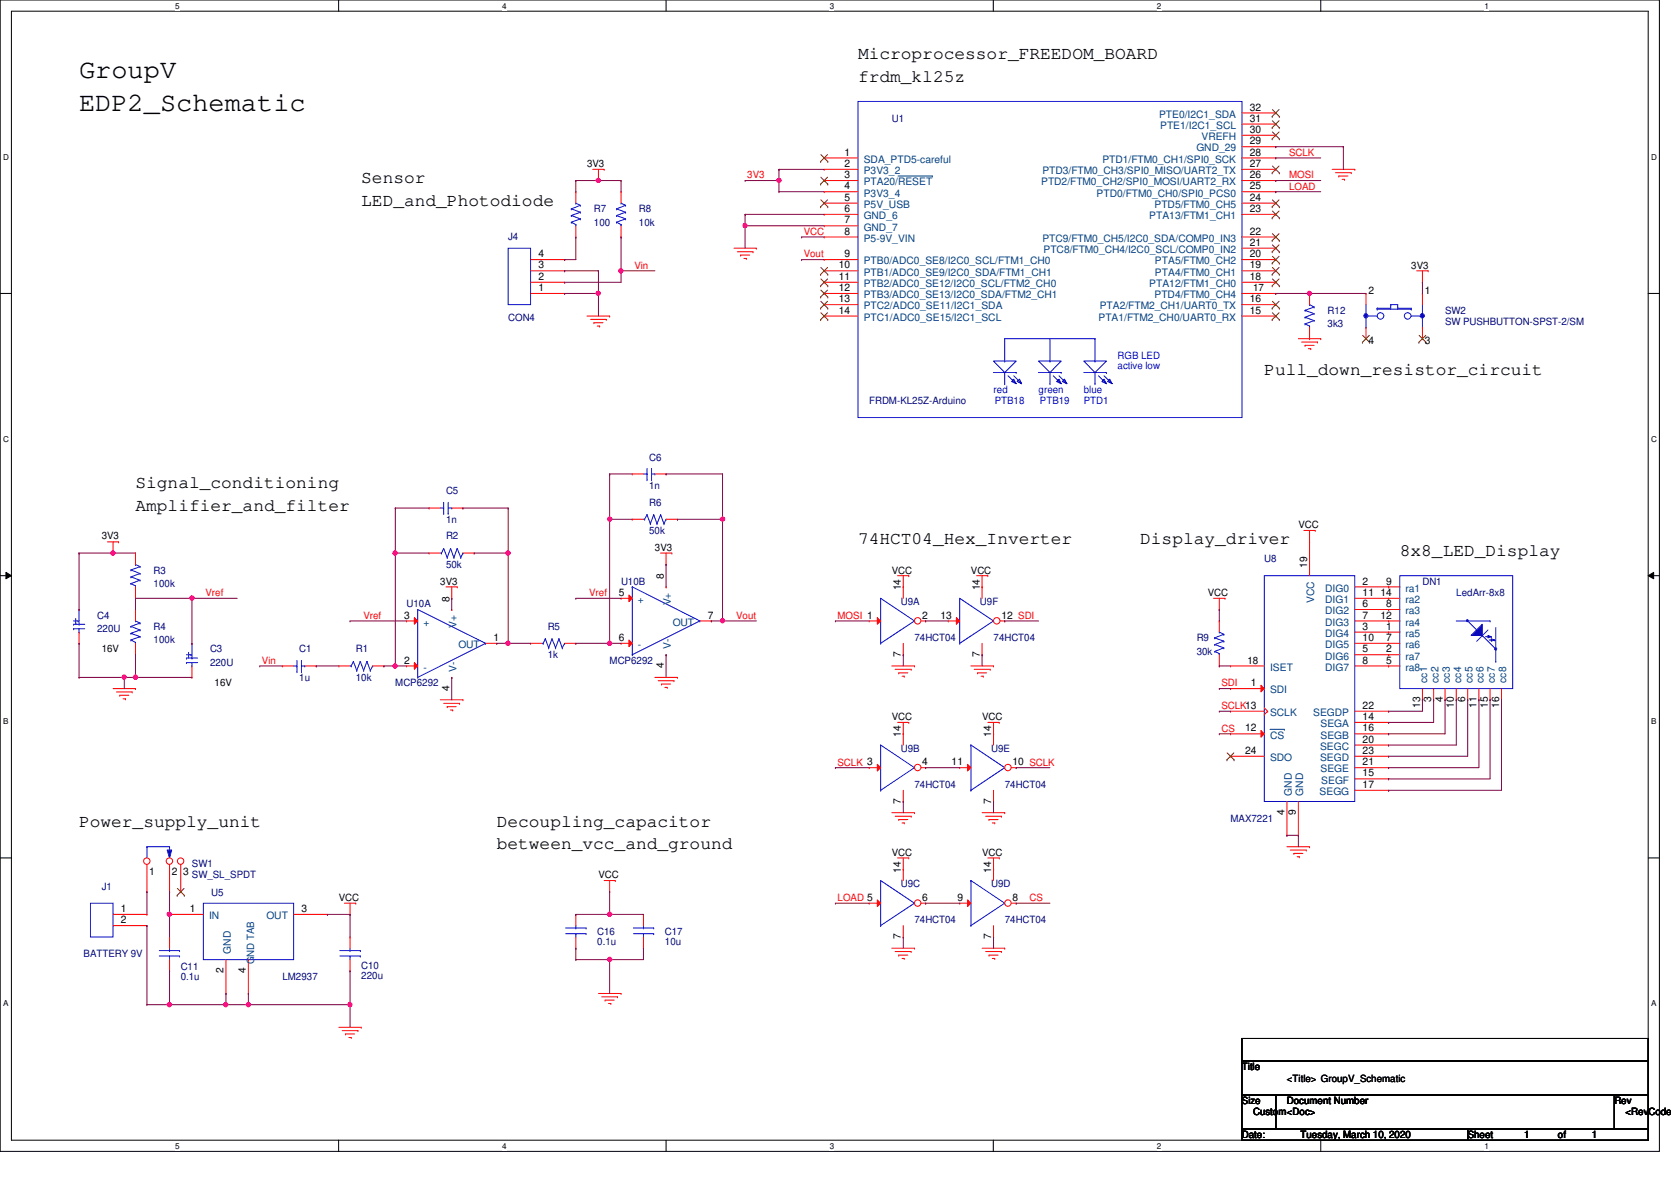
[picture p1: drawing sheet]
<svg xmlns="http://www.w3.org/2000/svg" width="297mm" height="210mm" viewBox="0 0 297 210" stroke-linecap="round" stroke-linejoin="round" font-family="sans-serif">
<defs><g id="words">
<g font-size="4.8">
<text x="14.1" y="13.8">GroupV</text>
<text x="14.1" y="19.8">EDP2_Schematic</text>
</g>
<g font-size="3.2">
<text x="152.5" y="10.5">Microprocessor_FREEDOM_BOARD</text>
<text x="152.5" y="14.5">frdm_kl25z</text>
<text x="64.2" y="32.6">Sensor</text>
<text x="64.2" y="36.6">LED_and_Photodiode</text>
<text x="224.7" y="66.7">Pull_down_resistor_circuit</text>
<text x="24.1" y="86.7">Signal_conditioning</text>
<text x="24.1" y="90.8">Amplifier_and_filter</text>
<text x="152.5" y="96.8">74HCT04_Hex_Inverter</text>
<text x="202.7" y="96.8">Display_driver</text>
<text x="248.8" y="98.8">8x8_LED_Display</text>
<text x="14.1" y="146.9">Power_supply_unit</text>
<text x="88.3" y="146.9">Decoupling_capacitor</text>
<text x="88.3" y="151">between_vcc_and_ground</text>
</g>
<g font-size="1.8" fill="#00007f">
<text x="158.5" y="21.7">U1</text>
<text x="105.6" y="37.7">R7</text>
<text x="105.6" y="40.1">100</text>
<text x="113.6" y="37.7">R8</text>
<text x="113.6" y="40.1">10k</text>
<text x="90.3" y="42.7">J4</text>
<text x="90.3" y="57">CON4</text>
<text x="236" y="55.8">R12</text>
<text x="236" y="58.2">3k3</text>
<text x="256.9" y="55.8">SW2</text>
<text x="256.9" y="57.8">SW PUSHBUTTON-SPST-2/SM</text>
<text x="154.5" y="71.8">FRDM-KL25Z-Arduino</text>
<text x="115.4" y="81.9">C6</text>
<text x="79.3" y="87.9">C5</text>
<text x="115.4" y="86.9">1n</text>
<text x="115.4" y="89.9">R6</text>
<text x="79.3" y="95.9">R2</text>
<text x="79.3" y="92.9">1n</text>
<text x="115.4" y="94.9">50k</text>
<text x="27.3" y="101.9">R3</text>
<text x="79.3" y="100.9">50k</text>
<text x="224.7" y="99.9">U8</text>
<text x="27.3" y="104.3">100k</text>
<text x="72.3" y="107.9">U10A</text>
<text x="110.4" y="103.9">U10B</text>
<text x="160.1" y="107.5">U9A</text>
<text x="174.2" y="107.5">U9F</text>
<text x="252.9" y="103.9">DN1</text>
<text x="258.9" y="105.9">LedArr-8x8</text>
<text x="17.3" y="109.9">C4</text>
<text x="17.3" y="112.4">220U</text>
<text x="27.3" y="112">R4</text>
<text x="97.4" y="112">R5</text>
<text x="162.6" y="114">74HCT04</text>
<text x="176.6" y="114">74HCT04</text>
<text x="212.7" y="114">R9</text>
<text x="27.3" y="114.3">100k</text>
<text x="37.3" y="116">C3</text>
<text x="37.3" y="118.4">220U</text>
<text x="53.2" y="116">C1</text>
<text x="63.2" y="116">R1</text>
<text x="97.4" y="117">1k</text>
<text x="108.4" y="118">MCP6292</text>
<text x="212.7" y="116.4">30k</text>
<text x="53.2" y="121">1u</text>
<text x="63.2" y="121">10k</text>
<text x="70.3" y="122">MCP6292</text>
<text x="160.1" y="133.6">U9B</text>
<text x="176.2" y="133.6">U9E</text>
<text x="162.6" y="140">74HCT04</text>
<text x="178.6" y="140">74HCT04</text>
<text x="218.7" y="146">MAX7221</text>
<text x="34.1" y="154.1">SW1</text>
<text x="18.1" y="158.1">J1</text>
<text x="34.1" y="156.1">SW_SL_SPDT</text>
<text x="37.5" y="159.3">U5</text>
<text x="160.1" y="157.7">U9C</text>
<text x="176.2" y="157.7">U9D</text>
<text x="106.2" y="166.1">C16</text>
<text x="106.2" y="167.9">0.1u</text>
<text x="118.2" y="166.1">C17</text>
<text x="118.2" y="167.9">10u</text>
<text x="162.6" y="164.1">74HCT04</text>
<text x="178.6" y="164.1">74HCT04</text>
<text x="14.9" y="170.1">BATTERY 9V</text>
<text x="32.1" y="172.3">C11</text>
<text x="64.2" y="172.2">C10</text>
<text x="64.2" y="173.9">220u</text>
<text x="32.1" y="174.2">0.1u</text>
<text x="50.2" y="174.2">LM2937</text>
</g>
<g font-size="1.8" fill="#00407f">
<text x="206" y="20.9">PTE0/I2C1_SDA</text>
<text x="206.2" y="22.9">PTE1/I2C1_SCL</text>
<text x="153.5" y="28.9">SDA_PTD5-careful</text>
<text x="196" y="28.9">PTD1/FTM0_CH1/SPI0_SCK</text>
<text x="212.7" y="26.9">GND_29</text>
<text x="213.6" y="24.9">VREFH</text>
<text x="153.5" y="30.9">P3V3_2</text>
<text x="153.5" y="32.9">PTA20/RESET</text>
<text x="153.5" y="34.9">P3V3_4</text>
<text x="185.1" y="32.9">PTD2/FTM0_CH2/SPI0_MOSI/UART2_RX</text>
<text x="185.3" y="30.9">PTD3/FTM0_CH3/SPI0_MISO/UART2_TX</text>
<text x="194.9" y="34.9">PTD0/FTM0_CH0/SPI0_PCS0</text>
<text x="153.5" y="37">P5V_USB</text>
<text x="153.5" y="38.9">GND_6</text>
<text x="153.5" y="41">GND_7</text>
<text x="204.3" y="38.9">PTA13/FTM1_CH1</text>
<text x="205.2" y="37">PTD5/FTM0_CH5</text>
<text x="153.5" y="43">P5-9V_VIN</text>
<text x="153.5" y="47">PTB0/ADC0_SE8/I2C0_SCL/FTM1_CH0</text>
<text x="185.3" y="43">PTC9/FTM0_CH5/I2C0_SDA/COMP0_IN3</text>
<text x="185.5" y="45">PTC8/FTM0_CH4/I2C0_SCL/COMP0_IN2</text>
<text x="205.3" y="47">PTA5/FTM0_CH2</text>
<text x="153.5" y="49">PTB1/ADC0_SE9/I2C0_SDA/FTM1_CH1</text>
<text x="153.5" y="51">PTB2/ADC0_SE12/I2C0_SCL/FTM2_CH0</text>
<text x="153.5" y="53">PTB3/ADC0_SE13/I2C0_SDA/FTM2_CH1</text>
<text x="204.3" y="51">PTA12/FTM1_CH0</text>
<text x="205.2" y="53">PTD4/FTM0_CH4</text>
<text x="205.3" y="49">PTA4/FTM0_CH1</text>
<text x="153.5" y="55">PTC2/ADC0_SE11/I2C1_SDA</text>
<text x="153.5" y="57">PTC1/ADC0_SE15/I2C1_SCL</text>
<text x="195.3" y="57">PTA1/FTM2_CH0/UART0_RX</text>
<text x="195.5" y="55">PTA2/FTM2_CH1/UART0_TX</text>
<text x="113.4" y="107.2">+</text>
<text x="119.2" y="107.6" transform="rotate(-90 119.2 107.6)">V+</text>
<text x="233.6" y="107.2" transform="rotate(-90 233.6 107.2)">VCC</text>
<text x="235.6" y="105.2">DIG0</text>
<text x="235.6" y="107.2">DIG1</text>
<text x="249.8" y="105.2">ra1</text>
<text x="249.8" y="107.2">ra2</text>
<text x="75.3" y="111.2">+</text>
<text x="81.1" y="111.6" transform="rotate(-90 81.1 111.6)">V+</text>
<text x="119.6" y="111.2">OUT</text>
<text x="235.6" y="109.2">DIG2</text>
<text x="235.6" y="111.2">DIG3</text>
<text x="235.6" y="113.2">DIG4</text>
<text x="249.8" y="109.2">ra3</text>
<text x="249.8" y="111.2">ra4</text>
<text x="249.8" y="113.2">ra5</text>
<text x="75.3" y="119.2">-</text>
<text x="81.1" y="119.4" transform="rotate(-90 81.1 119.4)">V-</text>
<text x="81.5" y="115.2">OUT</text>
<text x="113.4" y="115.2">-</text>
<text x="119.2" y="115.4" transform="rotate(-90 119.2 115.4)">V-</text>
<text x="225.8" y="119.2">ISET</text>
<text x="235.6" y="115.2">DIG5</text>
<text x="235.6" y="117.2">DIG6</text>
<text x="235.6" y="119.2">DIG7</text>
<text x="249.8" y="115.2">ra6</text>
<text x="249.8" y="117.2">ra7</text>
<text x="249.8" y="119.2">ra8</text>
<text x="225.8" y="123.2">SDI</text>
<text x="253.7" y="121.4" transform="rotate(-90 253.7 121.4)">cc1</text>
<text x="255.7" y="121.4" transform="rotate(-90 255.7 121.4)">cc2</text>
<text x="257.7" y="121.4" transform="rotate(-90 257.7 121.4)">cc3</text>
<text x="259.7" y="121.4" transform="rotate(-90 259.7 121.4)">cc4</text>
<text x="261.7" y="121.4" transform="rotate(-90 261.7 121.4)">cc5</text>
<text x="263.7" y="121.4" transform="rotate(-90 263.7 121.4)">cc6</text>
<text x="265.7" y="121.4" transform="rotate(-90 265.7 121.4)">cc7</text>
<text x="267.8" y="121.4" transform="rotate(-90 267.8 121.4)">cc8</text>
<text x="225.8" y="127.3">SCLK</text>
<text x="225.8" y="131.3">CS</text>
<text x="233.4" y="127.3">SEGDP</text>
<text x="234.7" y="129.2">SEGA</text>
<text x="234.7" y="131.3">SEGB</text>
<text x="225.8" y="135.3">SDO</text>
<text x="234.7" y="133.3">SEGC</text>
<text x="234.7" y="135.3">SEGD</text>
<text x="234.7" y="137.3">SEGE</text>
<text x="229.6" y="141.4" transform="rotate(-90 229.6 141.4)">GND</text>
<text x="231.6" y="141.4" transform="rotate(-90 231.6 141.4)">GND</text>
<text x="234.6" y="141.3">SEGG</text>
<text x="234.9" y="139.3">SEGF</text>
<text x="37.2" y="163.4">IN</text>
<text x="47.4" y="163.4">OUT</text>
<text x="41" y="169.5" transform="rotate(-90 41 169.5)">GND</text>
<text x="45.2" y="171.4" transform="rotate(-90 45.2 171.4)">GND TAB</text>
</g>
<g font-size="1.8">
<text x="222.2" y="23.6">30</text>
<text x="222.2" y="21.6">31</text>
<text x="222.2" y="19.6">32</text>
<text x="104.3" y="29.7">3V3</text>
<text x="150.1" y="27.6">1</text>
<text x="150.1" y="29.7">2</text>
<text x="222.2" y="29.7">27</text>
<text x="222.2" y="27.6">28</text>
<text x="222.2" y="25.7">29</text>
<text x="150.1" y="31.7">3</text>
<text x="150.1" y="33.7">4</text>
<text x="150.1" y="35.7">5</text>
<text x="222.2" y="35.7">24</text>
<text x="222.2" y="33.7">25</text>
<text x="222.2" y="31.7">26</text>
<text x="150.1" y="37.7">6</text>
<text x="150.1" y="39.7">7</text>
<text x="150.1" y="41.7">8</text>
<text x="222.2" y="41.7">22</text>
<text x="222.2" y="37.7">23</text>
<text x="95.7" y="47.7">3</text>
<text x="95.7" y="45.7">4</text>
<text x="149.1" y="47.7">10</text>
<text x="150.1" y="45.7">9</text>
<text x="222.2" y="47.7">19</text>
<text x="222.2" y="45.7">20</text>
<text x="222.2" y="43.7">21</text>
<text x="250.9" y="47.8">3V3</text>
<text x="95.7" y="51.7">1</text>
<text x="95.7" y="49.7">2</text>
<text x="149.1" y="49.7">11</text>
<text x="149.1" y="51.7">12</text>
<text x="149.1" y="53.7">13</text>
<text x="222.2" y="53.7">16</text>
<text x="222.2" y="49.7">18</text>
<text x="222.8" y="51.8">17</text>
<text x="243.2" y="52.3">2</text>
<text x="253.3" y="52.3">1</text>
<text x="149.1" y="55.8">14</text>
<text x="222.2" y="55.8">15</text>
<text x="243.2" y="61.2">4</text>
<text x="253.3" y="61.2">3</text>
<text x="18.1" y="95.9">3V3</text>
<text x="230.8" y="93.9">VCC</text>
<text x="116.4" y="97.9">3V3</text>
<text x="158.5" y="101.9">VCC</text>
<text x="172.6" y="101.9">VCC</text>
<text x="232.4" y="100.9" transform="rotate(-90 232.4 100.9)">19</text>
<text x="78.3" y="103.9">3V3</text>
<text x="79.9" y="106.9" transform="rotate(-90 79.9 106.9)">8</text>
<text x="110" y="105.9">5</text>
<text x="118" y="102.9" transform="rotate(-90 118 102.9)">8</text>
<text x="160.1" y="104.9" transform="rotate(-90 160.1 104.9)">14</text>
<text x="174.2" y="104.9" transform="rotate(-90 174.2 104.9)">14</text>
<text x="214.7" y="105.9">VCC</text>
<text x="242.2" y="103.9">2</text>
<text x="242.2" y="105.9">11</text>
<text x="242.2" y="107.9">6</text>
<text x="245.4" y="105.9">14</text>
<text x="246.4" y="103.9">9</text>
<text x="246.4" y="107.9">8</text>
<text x="71.8" y="109.9">3</text>
<text x="87.7" y="113.9">1</text>
<text x="110" y="113.9">6</text>
<text x="125.8" y="109.9">7</text>
<text x="164" y="109.9">2</text>
<text x="167.2" y="109.9">13</text>
<text x="178" y="109.9">12 SDI</text>
<text x="242.2" y="109.9">7</text>
<text x="242.2" y="111.9">3</text>
<text x="242.2" y="113.9">10</text>
<text x="245.4" y="109.9">12</text>
<text x="246.4" y="111.9">1</text>
<text x="246.4" y="113.9">7</text>
<text x="18.1" y="116">16V</text>
<text x="71.8" y="117.9">2</text>
<text x="118" y="118.8" transform="rotate(-90 118 118.8)">4</text>
<text x="160.1" y="116.8" transform="rotate(-90 160.1 116.8)">7</text>
<text x="174.2" y="116.8" transform="rotate(-90 174.2 116.8)">7</text>
<text x="221.7" y="118">18</text>
<text x="242.2" y="116">5</text>
<text x="242.2" y="117.9">8</text>
<text x="246.4" y="116">2</text>
<text x="246.4" y="117.9">5</text>
<text x="38.1" y="122">16V</text>
<text x="79.9" y="122.8" transform="rotate(-90 79.9 122.8)">4</text>
<text x="222.3" y="122">1</text>
<text x="242.2" y="126">22</text>
<text x="252.4" y="125.8" transform="rotate(-90 252.4 125.8)">13</text>
<text x="254.4" y="124.8" transform="rotate(-90 254.4 124.8)">3</text>
<text x="256.5" y="124.8" transform="rotate(-90 256.5 124.8)">4</text>
<text x="258.4" y="125.8" transform="rotate(-90 258.4 125.8)">10</text>
<text x="260.5" y="124.8" transform="rotate(-90 260.5 124.8)">6</text>
<text x="262.5" y="125.8" transform="rotate(-90 262.5 125.8)">11</text>
<text x="264.5" y="125.8" transform="rotate(-90 264.5 125.8)">15</text>
<text x="266.5" y="125.8" transform="rotate(-90 266.5 125.8)">16</text>
<text x="158.5" y="128">VCC</text>
<text x="160.1" y="131" transform="rotate(-90 160.1 131)">14</text>
<text x="174.6" y="128">VCC</text>
<text x="176.2" y="131" transform="rotate(-90 176.2 131)">14</text>
<text x="221.3" y="130">12</text>
<text x="242.2" y="128">14</text>
<text x="242.2" y="130">16</text>
<text x="242.2" y="132">20</text>
<text x="164" y="136">4</text>
<text x="169.2" y="136">11</text>
<text x="180" y="136">10 SCLK</text>
<text x="221.3" y="134">24</text>
<text x="242.2" y="136">21</text>
<text x="242.2" y="134">23</text>
<text x="160.1" y="142.9" transform="rotate(-90 160.1 142.9)">7</text>
<text x="176.2" y="142.9" transform="rotate(-90 176.2 142.9)">7</text>
<text x="242.2" y="138">15</text>
<text x="242.2" y="140">17</text>
<text x="228.3" y="144.9" transform="rotate(-90 228.3 144.9)">4</text>
<text x="230.4" y="144.9" transform="rotate(-90 230.4 144.9)">9</text>
<text x="26.5" y="155.5">1</text>
<text x="30.6" y="155.5">2</text>
<text x="32.6" y="155.5">3</text>
<text x="158.5" y="152.1">VCC</text>
<text x="160.1" y="155.1" transform="rotate(-90 160.1 155.1)">14</text>
<text x="174.6" y="152.1">VCC</text>
<text x="176.2" y="155.1" transform="rotate(-90 176.2 155.1)">14</text>
<text x="60.2" y="160.1">VCC</text>
<text x="106.4" y="156.1">VCC</text>
<text x="164" y="160.1">6</text>
<text x="170.2" y="160.1">9</text>
<text x="180" y="160.1">8</text>
<text x="21.5" y="162.1">1</text>
<text x="21.5" y="164.1">2</text>
<text x="33.7" y="162.1">1</text>
<text x="53.6" y="162.1">3</text>
<text x="160.1" y="166.9" transform="rotate(-90 160.1 166.9)">7</text>
<text x="176.2" y="166.9" transform="rotate(-90 176.2 166.9)">7</text>
<text x="39.7" y="173" transform="rotate(-90 39.7 173)">2</text>
<text x="43.7" y="173" transform="rotate(-90 43.7 173)">4</text>
<text x="220.8" y="190.2">Title</text>
<text x="220.8" y="196.2">Size</text>
<text x="228.8" y="196.2">Document Number</text>
<text x="228.8" y="192.2">&lt;Title&gt; GroupV_Schematic</text>
<text x="287" y="196.2">Rev</text>
<text x="220.8" y="202.3">Date:</text>
<text x="222.8" y="198.2">Custom&lt;Doc&gt;</text>
<text x="231.2" y="202.3">Tuesday, March 10, 2020</text>
<text x="260.9" y="202.3">Sheet</text>
<text x="270.9" y="202.3">1</text>
<text x="276.9" y="202.3">of</text>
<text x="283" y="202.3">1</text>
<text x="289" y="198.2">&lt;RevCode&gt;</text>
</g>
<g font-size="1.8" fill="#f00">
<text x="229.1" y="27.7">SCLK</text>
<text x="132.8" y="31.7">3V3</text>
<text x="229.1" y="31.7">MOSI</text>
<text x="229.1" y="33.7">LOAD</text>
<text x="142.9" y="41.7">VCC</text>
<text x="112.8" y="47.8">Vin</text>
<text x="142.9" y="45.8">Vout</text>
<text x="36.5" y="106">Vref</text>
<text x="104.7" y="106">Vref</text>
<text x="64.6" y="110">Vref</text>
<text x="130.8" y="110">Vout</text>
<text x="148.9" y="110">MOSI 1</text>
<text x="46.6" y="118">Vin</text>
<text x="217.1" y="122">SDI</text>
<text x="217.1" y="126">SCLK13</text>
<text x="217.1" y="130">CS</text>
<text x="148.9" y="136.1">SCLK 3</text>
<text x="148.9" y="160.1">LOAD 5</text>
<text x="183" y="160.1">CS</text>
</g>
<g font-size="1.8" fill="#00f">
<text x="198.7" y="63.8">RGB LED</text>
<text x="198.7" y="65.6">active low</text>
<text x="176.6" y="69.8">red</text>
<text x="176.8" y="71.8">PTB18</text>
<text x="184.6" y="69.8">green</text>
<text x="184.9" y="71.8">PTB19</text>
<text x="192.7" y="69.8">blue</text>
<text x="192.7" y="71.8">PTD1</text>
</g>
<g font-size="1.4">
<text x="31.1" y="1.5">5</text>
<text x="89.3" y="1.5">4</text>
<text x="147.5" y="1.5">3</text>
<text x="205.7" y="1.5">2</text>
<text x="263.9" y="1.5">1</text>
<text x=".5" y="28.4">D</text>
<text x="293.5" y="28.4">D</text>
<text x=".5" y="78.5">C</text>
<text x="293.5" y="78.5">C</text>
<text x=".5" y="128.7">B</text>
<text x="293.5" y="128.7">B</text>
<text x=".5" y="178.9">A</text>
<text x="293.5" y="178.9">A</text>
<text x="31.1" y="204.2">5</text>
<text x="89.3" y="204.2">4</text>
<text x="147.5" y="204.2">3</text>
<text x="205.7" y="204.2">2</text>
<text x="263.9" y="204.2">1</text>
</g>
</g></defs>
<path d="M0 0h295v204.6h-295zM2 2h291v200.6h-291z" fill="none" stroke="#000" stroke-width=".18"/>
<g fill="#fff">
<path d="M31.1 .2h.8v1.6h-.8z"/>
<path d="M31.1 202.9h.8v1.6h-.8z"/>
</g>
<path d="M60.2 0v2M60.2 202.6v2" fill="none" stroke="#000" stroke-width=".18"/>
<g fill="#fff">
<path d="M89.3 .2h.7v1.6h-.7z"/>
<path d="M89.3 202.9h.7v1.6h-.7z"/>
</g>
<path d="M118.4 0v2M118.4 202.6v2" fill="none" stroke="#000" stroke-width=".18"/>
<g fill="#fff">
<path d="M147.5 .2h.7v1.6h-.7z"/>
<path d="M147.5 202.9h.7v1.6h-.7z"/>
</g>
<path d="M176.6 0v2M176.6 202.6v2" fill="none" stroke="#000" stroke-width=".18"/>
<g fill="#fff">
<path d="M205.7 .2h.7v1.6h-.7z"/>
<path d="M205.7 202.9h.7v1.6h-.7z"/>
</g>
<path d="M234.8 0v2M234.8 202.6v2" fill="none" stroke="#000" stroke-width=".18"/>
<g fill="#fff">
<path d="M263.9 .2h.7v1.6h-.7z"/>
<path d="M263.9 202.9h.7v1.6h-.7z"/>
<path d="M.5 27.1h1.1v1.6h-1.1z"/>
<path d="M293.5 27.1h1v1.6h-1z"/>
<path d="M.5 77.2h1.1v1.6h-1.1z"/>
<path d="M293.5 77.2h1v1.6h-1z"/>
</g>
<path d="M0 52.2h2M293 52.2h2" fill="none" stroke="#000" stroke-width=".18"/>
<g fill="#fff">
<path d="M.5 127.4h1v1.6h-1z"/>
<path d="M293.5 127.4h.9v1.6h-.9z"/>
</g>
<path d="M0 102.3h2M1.1 101.7l.9 .6-.9 .6zM293 102.3l1-.6v1.2zM293 102.3h2" fill="none" stroke="#000" stroke-width=".18"/>
<path d="M1.1 101.7l.9 .6-.9 .6zM293 102.3l1-.6v1.2z" fill="#000"/>
<g fill="#fff">
<path d="M.5 177.5h1v1.7h-1z"/>
<path d="M293.5 177.5h.9v1.7h-.9z"/>
</g>
<path d="M0 152.5h2M293 152.5h2M220.8 184.6h72.2v4h-72.2zM220.8 188.6h72.2v6h-72.2zM220.8 194.6h6v6.1h-6zM226.8 194.6h60.2v6.1h-60.2zM287 194.6h6v6.1h-6zM220.8 200.7h40.1v1.9h-40.1zM260.9 200.7h32.1v1.9h-32.1z" fill="none" stroke="#000" stroke-width=".18"/>
<g fill="none" stroke="#f00" stroke-width=".18">
<path d="M105.4 30.1h2M106.4 32.1h.1M106.4 30.1v2M107.4 30.1h.1M236.8 30.1h4M237.4 30.7h2.8M238 31.3h.1M238 31.3h1.6M238.6 31.9h.4M239 31.9h.1M240.2 30.7h.1M240.8 30.1h.1"/>
<path d="M104.3 56.2h4.1M105 56.8h2.8M105.6 57.4h.1M105.6 57.4h1.6M106.2 58h.4M106.6 58h.1M107.8 56.8h.1M108.4 56.2h.1M130.5 44.1h3.9M131.1 44.7h2.8M131.7 45.3h.1M131.7 45.3h1.6"/>
<path d="M132.2 45.9h.5M132.7 45.9h.1M133.9 44.7h.1M134.4 44.1h.1M251.8 48.1h2.1M252.9 50.2h.1M252.9 48.1v2.1M253.9 48.1h.1M230.8 60.2h4M231.4 60.8h2.8M232 61.4h.1M232 61.4h1.6"/>
<path d="M232.6 62h.4M233 62h.1M234.2 60.8h.1M234.8 60.2h.1M19.1 96.3h2M20.1 98.3h.1M20.1 96.3v2M21.1 96.3h.1M76.3 98.3h.1M76.3 98.3h2M82.3 98.3h2M84.3 98.3h.1"/>
<path d="M117.4 98.3h2M118.4 98.3v2M119.4 98.3h.1M231.8 94.3h2M232.8 96.3h.1M232.8 94.3v2M233.8 94.3h.1M79.3 104.3h2M80.3 106.3h.1M80.3 104.3v2M81.3 104.3h.1M118.4 100.3h.1"/>
<path d="M158.5 118.4h4.1M159.1 119h2.9M159.6 102.3h1.9M159.8 119.6h.1M159.8 119.6h1.6M160.6 104.3h.1M160.6 102.3v2M161.5 102.3h.1M162 119h.1M162.6 118.4h.1M172.6 118.4h4M173.2 119h2.8"/>
<path d="M173.6 102.3h2M173.8 119.6h.1M173.8 119.6h1.6M174.6 104.3h.1M174.6 102.3v2M175.6 102.3h.1M176 119h.1M176.6 118.4h.1M215.7 106.3h2.1M216.7 108.3h.1M216.7 106.3v2M217.8 106.3h.1"/>
<path d="M20.1 122.4h4M20.7 123h2.8M21.3 123.6h.1M21.3 123.6h1.6M21.9 124.2h.4M22.3 124.2h.1M23.5 123h.1M24.1 122.4h.1M78.3 124.4h4M78.9 125h2.8M79.5 125.6h.1M79.5 125.6h1.6"/>
<path d="M80.1 126.2h.4M80.5 126.2h.1M81.7 125h.1M82.3 124.4h.1M116.4 120.4h4M117 121h2.8M117.6 121.6h.1M117.6 121.6h1.6M118.2 122.2h.4M118.6 122.2h.1M119.8 121h.1M120.4 120.4h.1"/>
<path d="M159.6 128.4h1.9M160.4 120.2h.3M160.6 130.4h.1M160.6 128.4v2M160.7 120.2h.1M161.5 128.4h.1M174.4 120.2h.4M174.8 120.2h.1M175.6 128.4h2M176.6 130.4h.1M176.6 128.4v2M177.6 128.4h.1"/>
<path d="M107.4 156.5h2M108.4 158.5h.1M108.4 156.5v2M109.4 156.5h.1M158.5 144.4h4.1M159.1 145.1h2.9M159.6 152.5h1.9M159.8 145.7h.1M159.8 145.7h1.6M160.4 146.3h.3M160.6 154.5h.1M160.6 152.5v2"/>
<path d="M160.7 146.3h.1M161.5 152.5h.1M162 145.1h.1M162.6 144.4h.1M174.6 144.4h4M175.2 145.1h2.8M175.6 152.5h2M175.8 145.7h.1M175.8 145.7h1.6M176.4 146.3h.4M176.6 154.5h.1M176.6 152.5v2"/>
<path d="M176.8 146.3h.1M177.6 152.5h.1M178 145.1h.1M178.6 144.4h.1M228.8 150.5h4M229.4 151.1h2.8M230 151.7h.1M230 151.7h1.6M230.6 152.3h.4M231 152.3h.1M232.2 151.1h.1M232.8 150.5h.1"/>
<path d="M61.2 160.5h2M62.2 162.5h.1M62.2 160.5v2M63.2 160.5h.1M106.4 176.6h4M107 177.2h2.8M107.6 177.8h.1M107.6 177.8h1.6M108.2 178.4h.4M108.6 178.4h.1M109.8 177.2h.1M110.4 176.6h.1"/>
<path d="M158.5 168.5h4.1M159.1 169.1h2.9M159.8 169.8h.1M159.8 169.8h1.6M160.4 170.3h.3M160.7 170.3h.1M162 169.1h.1M162.6 168.5h.1M174.6 168.5h4M175.2 169.1h2.8M175.8 169.8h.1M175.8 169.8h1.6"/>
<path d="M176.4 170.3h.4M176.8 170.3h.1M178 169.1h.1M178.6 168.5h.1M60.2 182.6h4M60.8 183.2h2.8M61.4 183.8h.1M61.4 183.8h1.6M62 184.4h.4M62.4 184.4h.1M63.6 183.2h.1M64.2 182.6h.1"/>
</g>
<g fill="none" stroke="#00f" stroke-width=".18">
<path d="M78.3 98.3h.2M78.5 98.3h.1M78.9 97.5h.1M78.9 97.5l-.4 .8M78.9 97.5l.6 1.6M79.5 99.1h.1M80.1 97.5h.1M80.1 97.5l-.6 1.6M80.1 97.5l.6 1.6M80.7 99.1h.1M81.3 97.5h.1M81.3 97.5l-.6 1.6"/>
<path d="M81.3 97.5l.6 1.6M81.9 99.1h.1M82.3 98.3h.1M82.3 98.3l-.4 .8M224.7 102.3h16.1v40.2h-16.1z"/>
</g>
<path d="M224.2 121.8l.5 .6-.5 .6z" fill="#f00"/>
<g fill="none" stroke="#f00" stroke-width=".18">
<path d="M232.8 96.3h.1M232.8 96.3v6M218.7 118.4h.1M218.7 118.4h6M240.8 104.3h6M240.8 106.3h6M240.8 108.3h6M240.8 110.4h6M240.8 112.4h6M240.8 114.3h6M240.8 116.4h6M240.8 118.4h6"/>
<path d="M246.8 104.3h.1M246.8 106.3h.1M246.8 108.3h.1M246.8 110.4h.1M246.8 112.4h.1M246.8 114.3h.1M246.8 116.4h.1M246.8 118.4h.1M218.7 122.4h.1M218.7 134.4h.1M218.7 126.4h.1M218.7 122.4h6"/>
<path d="M218.7 126.4h6M218.7 134.4h6M224.2 121.8l.5 .6-.5 .6zM224.7 127h.1M224.7 125.8l.6 .6M225.3 126.4h.1M225.3 126.4l-.6 .6M240.8 128.4h6M240.8 138.4h6M240.8 130.4h6M240.8 132.4h6M240.8 136.4h6"/>
<path d="M240.8 126.4h6M240.8 134.4h6M246.8 128.4h.1M246.8 138.4h.1M246.8 130.4h.1M246.8 132.4h.1M246.8 136.4h.1M246.8 126.4h.1M246.8 134.4h.1M228.8 148.5h.1M228.8 142.5v6M230.8 148.5h.1"/>
<path d="M230.8 142.5v6M240.8 140.5h6M246.8 140.5h.1"/>
</g>
<path d="M218.1 135h.1M218.1 133.8l1.3 1.2M219.3 133.8l-1.2 1.2M219.4 135h.1" fill="none" stroke="#7f4000" stroke-width=".18"/>
<path d="M224.2 129.8l.5 .6-.5 .6z" fill="#f00"/>
<path d="M218.7 130.4h.1M218.7 130.4h6M224.2 129.8l.5 .6-.5 .6zM30.1 166.5h.1M30.1 172.6h.1M30.1 166.5v2M30.1 170.6v2M114.4 162.5h.1M114.4 168.5h.1M114.4 162.5v2M114.4 166.5v2" fill="none" stroke="#f00" stroke-width=".18"/>
<path d="M225.8 129.6h2.5M228.3 129.6h.1" fill="none" stroke="#00407f" stroke-width=".18"/>
<g fill="none" stroke="#00f" stroke-width=".18">
<path d="M74.2 108.3h.1M74.2 108.3l12.1 6M74.2 108.3v12.1M86.3 114.3h.1M86.3 114.3l-12.1 6.1M74.2 120.4h.1M28.3 169.9h3.6M28.3 169h3.6M30.1 169h.1M30.1 169.9h.1M30.1 168.5v.5M30.1 169.9v.7"/>
<path d="M31.9 169.9h.1M31.9 169h.1M112.6 165.9h3.6M112.6 164.9h3.6M114.4 164.9h.1M114.4 165.9h.1M114.4 164.5v.4M114.4 165.9v.6M116.2 165.9h.1M116.2 164.9h.1"/>
</g>
<path d="M73.7 117.8l.5 .6-.5 .6z" fill="#f00"/>
<path d="M72.3 118.4h.1M72.3 118.4h1.9M73.7 117.8l.5 .6-.5 .6z" fill="none" stroke="#f00" stroke-width=".18"/>
<path d="M73.7 109.8l.5 .6-.5 .6z" fill="#f00"/>
<g fill="none" stroke="#f00" stroke-width=".18">
<path d="M112.4 84.2h.1M112.4 84.2h2M116.4 84.2h2M118.4 84.2h.1M72.3 110.4h.1M72.3 110.4h1.9M73.7 109.8l.5 .6-.5 .6zM80.3 108.3h.1M86.3 114.3h2M88.3 114.3h.1M80.3 120.4h.1M62.2 166.5h.1"/>
<path d="M62.2 172.6h.1M62.2 166.5v2M62.2 170.6v2M102.4 162.5h.1M102.4 168.5h.1M102.4 162.5v2M102.4 166.5v2"/>
</g>
<g fill="none" stroke="#00f" stroke-width=".18">
<path d="M114.4 84.2h.6M115 85.3h.1M115 84.2h.1M115 83.3v2M115.8 85.3h.1M115.8 83.3v2M115.8 84.2h.6M116.4 84.2h.1M172.6 132.4h.1M172.6 132.4v8.1M172.6 132.4l6 4M178.6 136.4h.1"/>
<path d="M178.6 136.4l-6 4.1M172.6 140.5h.1M60.4 169.9h3.6M60.4 169h3.6M62.2 169h.1M62.2 169.9h.1M62.2 168.5v.5M62.2 169.9v.7M64 169.9h.1M64 169h.1M100.5 165.9h3.7M100.5 164.9h3.7"/>
<path d="M102.4 164.9h.1M102.4 165.9h.1M102.4 164.5v.4M102.4 165.9v.6M104.2 165.9h.1M104.2 164.9h.1"/>
</g>
<path d="M172 135.8l.6 .6-.6 .6z" fill="#f00"/>
<path d="M170.6 136.4h.1M170.6 136.4h2M172 135.8l.6 .6-.6 .6z" fill="none" stroke="#f00" stroke-width=".18"/>
<circle cx="179.2" cy="136.4" r=".57" fill="#fff"/>
<g fill="none" stroke="#f00" stroke-width=".18">
<path d="M176.6 130.4h.1M176.6 130.4v2M179.8 136.4h.8M180.6 136.4h.1M176.6 142.5h.1M176.6 140.5v2"/>
<circle cx="179.2" cy="136.4" r=".57"/>
</g>
<path d="M248.8 102.3h20.1v20.1h-20.1z" fill="none" stroke="#00f" stroke-width=".18"/>
<path d="M263.5 111v1.9h-2z" fill-rule="evenodd" fill="#00f"/>
<path d="M258.9 110.4h6M260.9 110.4l1.6 1.6M262.5 112h.1M263.5 111v1.9h-2zM263.5 112.9h.1M263.5 112.9l2.4 2.5M264.5 112l-2 2M264.9 110.4h.1M265.9 117.6h.1M265.9 111.5v6.1" fill="none" stroke="#00f" stroke-width=".18"/>
<path d="M260.7 110.2h.3v.2h-.3z" fill-rule="evenodd" fill="#00f"/>
<path d="M260.7 110.2h.3v.2h-.3z" fill="none" stroke="#00f" stroke-width=".18"/>
<path d="M265.1 113.5l.6 .2-.6 .3z" fill-rule="evenodd" fill="#00f"/>
<path d="M264.1 113.2h1M264.7 113.7h1M265.1 113.5l.6 .2-.6 .3zM265.1 113.2h.1M265.7 113.7h.1" fill="none" stroke="#00f" stroke-width=".18"/>
<path d="M264.5 112.9l.6 .3-.6 .2z" fill-rule="evenodd" fill="#00f"/>
<path d="M264.5 112.9l.6 .3-.6 .2z" fill="none" stroke="#00f" stroke-width=".18"/>
<path d="M265.7 115.2h.3v.3h-.3z" fill-rule="evenodd" fill="#00f"/>
<g fill="none" stroke="#00f" stroke-width=".18">
<path d="M90.3 44.1h4v10h-4zM78.3 90.3h.6M78.9 91.3h.1M78.9 90.3h.1M78.9 89.3v2M79.7 91.3h.1M79.7 89.3v2M79.7 90.3h.6M80.3 90.3h.1M265.7 115.2h.3v.3h-.3zM156.5 132.4h.1M156.5 132.4v8.1"/>
<path d="M156.5 132.4l6.1 4M162.6 136.4h.1M162.6 136.4l-6.1 4.1M156.5 140.5h.1"/>
</g>
<g fill="none" stroke="#f00" stroke-width=".18">
<path d="M94.3 52.2h6.1M94.3 50.2h6.1M94.3 48.1h6.1M94.3 46.1h6.1M100.4 52.2h.1M100.4 50.2h.1M100.4 48.1h.1M100.4 46.1h.1M76.3 90.3h.1M76.3 90.3h2M80.3 90.3h2M82.3 90.3h.1"/>
<path d="M246.8 104.3h.1M246.8 106.3h.1M246.8 108.3h.1M246.8 110.4h.1M246.8 112.4h.1M246.8 114.3h.1M246.8 116.4h.1M246.8 118.4h.1M246.8 104.3h2M246.8 106.3h2M246.8 108.3h2M246.8 110.4h2"/>
<path d="M246.8 112.4h2M246.8 114.3h2M246.8 116.4h2M246.8 118.4h2M252.9 124.4h.1M252.9 122.4v2M254.8 124.4h.1M254.8 122.4v2M256.9 124.4h.1M256.9 122.4v2M258.9 124.4h.1M258.9 122.4v2"/>
<path d="M260.9 124.4h.1M260.9 122.4v2M262.9 124.4h.1M262.9 122.4v2M264.9 124.4h.1M264.9 122.4v2M266.9 124.4h.1M266.9 122.4v2"/>
</g>
<path d="M156 135.8l.5 .6-.5 .6z" fill="#f00"/>
<path d="M154.5 136.4h.1M154.5 136.4h2M156 135.8l.5 .6-.5 .6z" fill="none" stroke="#f00" stroke-width=".18"/>
<circle cx="163.1" cy="136.4" r=".57" fill="#fff"/>
<g fill="none" stroke="#f00" stroke-width=".18">
<path d="M146.5 28.1h.1M146.5 30.1h.1M146.5 32.1h.1M146.5 34.1h.1M146.5 36.1h.1M146.5 38.1h.1M146.5 28.1h6M146.5 30.1h6M146.5 32.1h6M146.5 34.1h6M146.5 36.1h6M146.5 38.1h6"/>
<path d="M220.8 28.1h6M220.8 30.1h6M220.8 32.1h6M220.8 34.1h6M220.8 36.1h6M220.8 38.1h6M220.8 26.1h6M220.8 24h6M220.8 22.1h6M220.8 20.1h6M226.8 38.1h.1M226.8 36.1h.1"/>
<path d="M226.8 34.1h.1M226.8 32.1h.1M226.8 30.1h.1M226.8 28.1h.1M226.8 26.1h.1M226.8 24h.1M226.8 22.1h.1M226.8 20.1h.1M146.5 40.1h.1M146.5 42.1h.1M146.5 46.1h.1M146.5 48.1h.1"/>
<path d="M146.5 50.2h.1M146.5 52.2h.1M146.5 54.1h.1M146.5 56.2h.1M146.5 40.1h6M146.5 42.1h6M146.5 46.1h6M146.5 48.1h6M146.5 50.2h6M146.5 52.2h6M146.5 54.1h6M146.5 56.2h6"/>
<path d="M220.8 42.1h6M220.8 46.1h6M220.8 48.1h6M220.8 50.2h6M220.8 52.2h6M220.8 54.1h6M220.8 56.2h6M220.8 44.1h6M226.8 56.2h.1M226.8 54.1h.1M226.8 52.2h.1M226.8 50.2h.1"/>
<path d="M226.8 48.1h.1M226.8 46.1h.1M226.8 44.1h.1M226.8 42.1h.1M160.6 130.4h.1M160.6 130.4v2M163.7 136.4h.8M164.5 136.4h.1M160.6 142.5h.1M160.6 140.5v2"/>
<circle cx="163.1" cy="136.4" r=".57"/>
</g>
<g fill="none" stroke="#00f" stroke-width=".18">
<path d="M152.5 18h68.3v56.2h-68.3zM176.6 64.2h4l-2 2zM176.6 66.2h4M178.6 64.2h.1M178.6 68.2h.1M178.6 66.2v2M179.2 66.8l1.4 1.4-.4-.8-.4 .4 .8 .4M180.2 66.8l1.4 1.4-.4-.8-.4 .4 .8 .4M180.6 66.2h.1M184.6 64.2h4l-2 2zM184.6 66.2h4M186.6 64.2h.1"/>
<path d="M186.6 68.2h.1M186.6 60.2v4M186.6 66.2v2M187.2 66.8l1.4 1.4-.3-.8-.5 .4 .8 .4M188.3 66.8l1.3 1.4-.4-.8-.4 .4 .8 .4M188.6 66.2h.1M192.7 64.2h4l-2.1 2zM192.7 66.2h4M194.6 64.2h.1M194.6 68.2h.1M194.6 60.2h.1M194.6 60.2h-16v4"/>
<path d="M194.6 60.2v4M194.6 66.2v2M195.3 66.8l1.4 1.4-.4-.8-.4 .4 .8 .4M196.3 66.8l1.4 1.4-.4-.8-.4 .4 .8 .4M196.7 66.2h.1M26.1 150.5h.1M26.1 150.5v2M26.1 150.5h4M30.1 150.5h.1M30.1 152.5h.1M30.1 150.5v2"/>
</g>
<g fill="none" stroke="#7f4000" stroke-width=".18">
<path d="M226.2 19.5l1.2 1.2M227.4 19.5l-1.3 1.2M145.9 28.7h.1M145.9 32.7h.1M145.9 36.7h.1M145.9 27.5l1.2 1.2M145.9 31.5l1.2 1.2M145.9 35.5l1.2 1.2M147.1 27.5l-1.2 1.2M147.1 31.5l-1.2 1.2M147.1 35.5l-1.2 1.2M147.1 28.7h.1"/>
<path d="M147.1 32.7h.1M147.1 36.7h.1M226.1 38.7h.1M226.1 36.7h.1M226.1 30.7h.1M226.1 24.7h.1M226.1 22.7h.1M226.1 20.7h.1M226.2 37.5l1.2 1.2M226.2 35.5l1.2 1.2M226.2 29.5l1.2 1.2M226.2 23.5l1.2 1.2"/>
<path d="M226.2 21.5l1.2 1.2M227.4 37.5l-1.3 1.2M227.4 35.5l-1.3 1.2M227.4 29.5l-1.3 1.2M227.4 23.5l-1.3 1.2M227.4 21.5l-1.3 1.2M227.4 38.7h.1M227.4 36.7h.1M227.4 30.7h.1M227.4 24.7h.1M227.4 22.7h.1M227.4 20.7h.1"/>
<path d="M145.9 48.8h.1M145.9 50.8h.1M145.9 52.8h.1M145.9 54.8h.1M145.9 56.8h.1M145.9 47.5l1.2 1.3M145.9 49.6l1.2 1.2M145.9 51.6l1.2 1.2M145.9 53.6l1.2 1.2M145.9 55.6l1.2 1.2M147.1 47.5l-1.2 1.3M147.1 49.6l-1.2 1.2"/>
<path d="M147.1 51.6l-1.2 1.2M147.1 53.6l-1.2 1.2M147.1 55.6l-1.2 1.2M147.1 48.8h.1M147.1 50.8h.1M147.1 52.8h.1M147.1 54.8h.1M147.1 56.8h.1M226.1 56.8h.1M226.1 54.8h.1M226.1 50.8h.1M226.1 48.8h.1"/>
<path d="M226.1 46.8h.1M226.1 44.7h.1M226.1 42.8h.1M226.2 55.6l1.2 1.2M226.2 53.6l1.2 1.2M226.2 49.6l1.2 1.2M226.2 47.5l1.2 1.3M226.2 45.6l1.2 1.2M226.2 43.5l1.2 1.2M226.2 41.5l1.2 1.3M227.4 55.6l-1.3 1.2M227.4 53.6l-1.3 1.2"/>
<path d="M227.4 49.6l-1.3 1.2M227.4 47.5l-1.3 1.3M227.4 45.6l-1.3 1.2M227.4 43.5l-1.3 1.2M227.4 41.5l-1.3 1.3M227.4 56.8h.1M227.4 54.8h.1M227.4 50.8h.1M227.4 48.8h.1M227.4 46.8h.1M227.4 44.7h.1M227.4 42.8h.1"/>
</g>
<path d="M159.6 31.3h6.1M165.7 31.3h.1" fill="none" stroke="#00407f" stroke-width=".18"/>
<path d="M29.7 151.1h.8l-.4 1.4z" fill="#00f"/>
<path d="M29.7 151.1h.8l-.4 1.4z" fill="none" stroke="#00f" stroke-width=".18"/>
<circle cx="26.1" cy="153.1" r=".57" fill="#fff"/>
<g fill="none" stroke="#f00" stroke-width=".18">
<path d="M26.1 158.5h.1M26.1 153.7v4.8"/>
<circle cx="26.1" cy="153.1" r=".57"/>
</g>
<circle cx="30.1" cy="153.1" r=".57" fill="#fff"/>
<g fill="none" stroke="#f00" stroke-width=".18">
<path d="M30.1 158.5h.1M30.1 153.7v4.8"/>
<circle cx="30.1" cy="153.1" r=".57"/>
</g>
<circle cx="32.1" cy="153.1" r=".57" fill="#fff"/>
<g fill="none" stroke="#f00" stroke-width=".18">
<path d="M32.1 158.5h.1M32.1 153.7v4.8"/>
<circle cx="32.1" cy="153.1" r=".57"/>
</g>
<path d="M31.5 159.1h.1M31.5 157.9l1.3 1.2M32.7 157.9l-1.2 1.2M32.8 159.1h.1" fill="none" stroke="#7f4000" stroke-width=".18"/>
<path d="M112.4 116.4h.1M112.4 104.3h.1M112.4 104.3l12 6.1M112.4 104.3v12.1M124.4 110.4h.1M124.4 110.4l-12 6" fill="none" stroke="#00f" stroke-width=".18"/>
<path d="M111.8 113.7l.6 .6-.6 .6z" fill="#f00"/>
<path d="M110.4 114.3h.1M110.4 114.3h2M111.8 113.7l.6 .6-.6 .6z" fill="none" stroke="#f00" stroke-width=".18"/>
<path d="M111.8 105.7l.6 .6-.6 .6z" fill="#f00"/>
<path d="M232.8 52.2h.1M232.8 52.2v1.9M232.8 58.2v2M232.8 60.2h.1M110.4 106.3h.1M110.4 106.3h2M111.8 105.7l.6 .6-.6 .6zM118.4 104.3h.1M118.4 116.4h.1M124.4 110.4h2M126.4 110.4h.1" fill="none" stroke="#f00" stroke-width=".18"/>
<g fill="none" stroke="#00f" stroke-width=".18">
<path d="M232 57.6h.1M232 56.4h.1M232 55.2h.1M232 57.6l.8 .4M232 56.4l1.6 .6M232 55.2l1.6 .6M232.8 54.1h.1M232.8 58h.1M232.8 54.1l.8 .5M232.8 58v.2M233.6 57h.1M233.6 55.8h.1"/>
<path d="M233.6 54.6h.1M233.6 57l-1.6 .6M233.6 55.8l-1.6 .6M233.6 54.6l-1.6 .6M170.6 114.3h.1M170.6 106.3h.1M170.6 106.3v8M170.6 106.3l6 4.1M176.6 110.4h.1M176.6 110.4l-6 3.9"/>
</g>
<path d="M170 109.8l.6 .6-.6 .6z" fill="#f00"/>
<path d="M168.6 110.4h.1M168.6 110.4h2M170 109.8l.6 .6-.6 .6z" fill="none" stroke="#f00" stroke-width=".18"/>
<circle cx="177.2" cy="110.3" r=".57" fill="#fff"/>
<g fill="none" stroke="#f00" stroke-width=".18">
<path d="M14.1 108.3h.1M14.1 114.3h.1M14.1 112.4v1.9M34.1 114.3h.1M34.1 118.4v2M94.3 114.3h.1M94.3 114.3h2M100.4 114.3h2M102.4 114.3h.1M174.6 116.4h.1M174.6 104.3h.1M174.6 104.3v2"/>
<path d="M174.6 114.3v2.1M177.8 110.4h.8M178.6 110.4h.1M34.1 120.4h.1"/>
<circle cx="177.2" cy="110.3" r=".57"/>
</g>
<g fill="none" stroke="#00f" stroke-width=".18">
<path d="M13.1 111h.1M13.1 111.8h.1M13.1 111h2M13.1 111.8h2M13.1 110.4h.8M13.5 110.7h.1M13.5 109.9v.8M13.9 110.4h.1M14.1 112.4h.1M14.1 111h.1M14.1 108.3h.1M14.1 108.3v2.7"/>
<path d="M14.1 111.8v.6M33.1 117h.1M33.1 117.8h.1M33.1 117h2M33.1 117.8h2M33.1 116.4h.8M33.5 116.8h.1M33.5 116v.8M33.9 116.4h.1M34.1 118.4h.1M34.1 117h.1M34.1 114.3h.1"/>
<path d="M34.1 114.3v2.7M34.1 117.8v.6M96.3 114.3h.3M96.6 114.3h.1M96.9 113.5h.1M96.9 113.5l-.3 .8M96.9 113.5l.6 1.6M97.5 115.1h.1M98.1 113.5h.1M98.1 113.5l-.6 1.6M98.1 113.5l.7 1.6M98.8 115.1h.1"/>
<path d="M99.4 113.5h.1M99.4 113.5l-.6 1.6M99.4 113.5l.5 1.6M99.9 115.1h.1M100.4 114.3h.1M100.4 114.3l-.5 .8M156.5 156.5h.1M156.5 156.5v8M156.5 156.5l6.1 4M156.5 164.5h.1M162.6 160.5h.1M162.6 160.5l-6.1 4"/>
</g>
<path d="M156 159.9l.5 .6-.5 .6z" fill="#f00"/>
<path d="M156 159.9l.5 .6-.5 .6zM154.5 160.5h.1M154.5 160.5h2" fill="none" stroke="#f00" stroke-width=".18"/>
<circle cx="163.1" cy="160.5" r=".57" fill="#fff"/>
<g fill="none" stroke="#f00" stroke-width=".18">
<path d="M102.4 34.1h.1M102.4 34.1v2M110.4 34.1h.1M110.4 34.1v2M102.4 42.1h.1M102.4 40.1v2M110.4 42.1h.1M110.4 40.1v2M24.1 98.3h.1M24.1 98.3v2M112.4 92.3h.1M112.4 92.3h2"/>
<path d="M118.4 92.3h2M120.4 92.3h.1M24.1 108.3h.1M24.1 116.4h.1M24.1 106.3h.1M24.1 104.3v2M24.1 108.3v2.1M24.1 114.3v2.1M50.2 118.4h.1M50.2 118.4h2M54.2 118.4h2M56.2 118.4h.1"/>
<path d="M60.2 118.4h.1M60.2 118.4h2M66.2 118.4h2M68.2 118.4h.1M216.7 110.4h.1M216.7 118.4h.1M216.7 110.4v2M216.7 116.4v2M160.6 154.5h.1M160.6 154.5v2M20.1 162.5h6M20.1 164.5h6"/>
<path d="M26.1 162.5h.1M26.1 164.5h.1M30.1 162.5h.1M30.1 162.5h6M40.2 176.6h.1M40.2 170.6v6M44.2 176.6h.1M44.2 170.6v6M52.2 162.5h6M58.2 162.5h.1M160.6 166.5h.1M160.6 164.5v2"/>
<path d="M163.7 160.5h.8M164.5 160.5h.1"/>
<circle cx="163.1" cy="160.5" r=".57"/>
</g>
<g fill="none" stroke="#00f" stroke-width=".18">
<path d="M101.6 39.5h.1M101.6 38.3h.1M101.6 37.1h.1M101.6 39.5l.8 .4M101.6 38.3l1.6 .6M101.6 37.1l1.6 .6M102.4 36.1h.1M102.4 39.9h.1M102.4 36.1l.8 .4M102.4 39.9v.2M103.2 38.9h.1M103.2 37.7h.1"/>
<path d="M103.2 36.5h.1M103.2 38.9l-1.6 .6M103.2 37.7l-1.6 .6M103.2 36.5l-1.6 .6M109.6 39.5h.1M109.6 38.3h.1M109.6 37.1h.1M109.6 39.5l.8 .4M109.6 38.3l1.6 .6M109.6 37.1l1.6 .6M110.4 36.1h.1M110.4 39.9h.1"/>
<path d="M110.4 36.1l.8 .4M110.4 39.9v.2M111.2 38.9h.1M111.2 37.7h.1M111.2 36.5h.1M111.2 38.9l-1.6 .6M111.2 37.7l-1.6 .6M111.2 36.5l-1.6 .6M242.8 56.2h.1M242.8 58.2h.1M242.8 56.2h2M242.8 54.1v4.1"/>
<path d="M244.8 54.8h.1M244.8 54.9h.1M244.8 54.9h6.1M244.8 54.8h2.4M244.8 54.8v.1M247.2 54.1h.1M247.2 54.8h.1M247.2 54.1h1.3M247.2 54.1v.7M248.5 54.8h.1M248.5 54.1h.1M248.5 54.8h2.4"/>
<path d="M248.5 54.1v.7M250.9 54.9h.1M250.9 54.8h.1M250.9 54.8v.1M250.9 56.2h2M252.9 56.2h.1M252.9 58.2h.1M252.9 54.1v4.1M114.4 92.3h.2M114.6 92.3h.1M115 91.5h.1M115 91.5l-.4 .8"/>
<path d="M115 91.5l.6 1.6M115.6 93.1h.1M116.2 91.5h.1M116.2 91.5l-.6 1.6M116.2 91.5l.6 1.6M116.8 93.1h.1M117.4 91.5h.1M117.4 91.5l-.6 1.6M117.4 91.5l.6 1.6M118 93.1h.1M118.4 92.3h.1M118.4 92.3l-.4 .8"/>
<path d="M23.3 113.7h.1M23.3 112.6h.1M23.3 111.3h.1M23.3 103.7h.1M23.3 102.5h.1M23.3 101.3h.1M23.3 113.7l.8 .5M23.3 112.6l1.6 .6M23.3 111.3l1.6 .7M23.3 103.7l.8 .4M23.3 102.5l1.6 .6M23.3 101.3l1.6 .6"/>
<path d="M24.1 110.4h.1M24.1 114.2h.1M24.1 100.3h.1M24.1 104.1h.1M24.1 110.4l.8 .3M24.1 104.1v.2M24.1 114.2v.1M24.1 100.3l.8 .4M24.9 113.2h.1M24.9 112h.1M24.9 110.7h.1M24.9 103.1h.1"/>
<path d="M24.9 101.9h.1M24.9 100.7h.1M24.9 113.2l-1.6 .5M24.9 112l-1.6 .6M24.9 110.7l-1.6 .6M24.9 103.1l-1.6 .6M24.9 101.9l-1.6 .6M24.9 100.7l-1.6 .6M52.2 118.4h.6M52.8 119.4h.1M52.8 118.4h.1M52.8 117.4v2"/>
<path d="M53.6 119.4h.1M53.6 118.4h.6M53.6 117.4v2M54.2 118.4h.1M62.2 118.4h.2M62.4 118.4h.1M62.8 117.6h.1M62.8 117.6l-.4 .8M62.8 117.6l.6 1.6M63.4 119.2h.1M64 117.6h.1M64 117.6l-.6 1.6"/>
<path d="M64 117.6l.6 1.6M64.6 119.2h.1M65.2 117.6h.1M65.2 117.6l-.6 1.6M65.2 117.6l.6 1.6M65.8 119.2h.1M66.2 118.4h.1M66.2 118.4l-.4 .8M215.9 115.8h.1M215.9 114.6h.1M215.9 113.4h.1M215.9 115.8l.8 .4"/>
<path d="M215.9 114.6l1.6 .5M215.9 113.4l1.6 .6M216.7 112.4h.1M216.7 116.2h.1M216.7 112.4l.8 .3M216.7 116.2v.2M217.5 115.1h.1M217.5 114h.1M217.5 112.7h.1M217.5 115.1l-1.6 .7M217.5 114l-1.6 .6M217.5 112.7l-1.6 .7"/>
<path d="M16.1 160.5h4v6h-4zM36.1 160.5h16.1v10.1h-16.1z"/>
<circle cx="245.4" cy="56.1" r=".58"/>
<circle cx="250.2" cy="56.1" r=".58"/>
</g>
<circle cx="252.8" cy="56.1" r=".38" fill="#00f"/>
<circle cx="252.8" cy="56.1" r=".38" fill="none" stroke="#00f" stroke-width=".18"/>
<circle cx="242.8" cy="56.1" r=".38" fill="#00f"/>
<g fill="none" stroke="#00f" stroke-width=".18">
<path d="M156.5 114.3h.1M156.5 106.3h.1M156.5 106.3v8M156.5 106.3l6.1 4.1M162.6 110.4h.1M162.6 110.4l-6.1 3.9"/>
<circle cx="242.8" cy="56.1" r=".38"/>
</g>
<path d="M242.8 52.2h.1M242.8 52.2v1.9M242.8 58.2v2M252.9 52.2h.1M252.9 52.2v1.9M252.9 58.2v2M242.8 60.2h.1M252.9 60.2h.1" fill="none" stroke="#f00" stroke-width=".18"/>
<path d="M242.2 59.6l1.3 1.2M243.4 59.6l-1.2 1.2M252.3 59.6l1.2 1.2M253.4 59.6l-1.2 1.2M242.2 60.8h.1M243.5 60.8h.1M252.2 60.8h.1M253.5 60.8h.1" fill="none" stroke="#7f4000" stroke-width=".18"/>
<path d="M156 109.8l.5 .6-.5 .6z" fill="#f00"/>
<path d="M154.5 110.4h.1M154.5 110.4h2M156 109.8l.5 .6-.5 .6z" fill="none" stroke="#f00" stroke-width=".18"/>
<circle cx="163.1" cy="110.3" r=".57" fill="#fff"/>
<g fill="none" stroke="#f00" stroke-width=".18">
<path d="M160.6 116.4h.1M160.6 104.3h.1M160.6 104.3v2M160.6 114.3v2.1M163.7 110.4h.8M164.5 110.4h.1"/>
<circle cx="163.1" cy="110.3" r=".57"/>
</g>
<path d="M172.6 156.5h.1M172.6 156.5v8M172.6 156.5l6 4M172.6 164.5h.1M178.6 160.5h.1M178.6 160.5l-6 4" fill="none" stroke="#00f" stroke-width=".18"/>
<path d="M172 159.9l.6 .6-.6 .6z" fill="#f00"/>
<path d="M172 159.9l.6 .6-.6 .6zM170.6 160.5h.1M170.6 160.5h2" fill="none" stroke="#f00" stroke-width=".18"/>
<circle cx="179.2" cy="160.5" r=".57" fill="#fff"/>
<g fill="none" stroke="#f00" stroke-width=".18">
<path d="M176.6 154.5h.1M176.6 154.5v2M176.6 166.5h.1M176.6 164.5v2M179.8 160.5h.8M180.6 160.5h.1"/>
<circle cx="179.2" cy="160.5" r=".57"/>
</g>
<path d="M14.1 98.3h.1M14.1 98.3v10M14.1 98.3h10M20.1 98.3h.1" fill="none" stroke="#7f0040" stroke-width=".18"/>
<circle cx="20.1" cy="98.3" r=".38" fill="#f0f"/>
<circle cx="20.1" cy="98.3" r=".38" fill="none" stroke="#f0f" stroke-width=".18"/>
<path d="M14.1 114.3h.1M14.1 114.3v6.1M34.1 106.3h.1M34.1 106.3v8M34.1 106.3h8.1" fill="none" stroke="#7f0040" stroke-width=".18"/>
<circle cx="34.1" cy="106.3" r=".38" fill="#f0f"/>
<circle cx="34.1" cy="106.3" r=".38" fill="none" stroke="#f0f" stroke-width=".18"/>
<path d="M14.1 120.4h.1M14.1 120.4h8" fill="none" stroke="#7f0040" stroke-width=".18"/>
<circle cx="22.1" cy="120.3" r=".38" fill="#f0f"/>
<circle cx="22.1" cy="120.3" r=".38" fill="none" stroke="#f0f" stroke-width=".18"/>
<g fill="none" stroke="#7f0040" stroke-width=".18">
<path d="M70.3 90.3h.1M70.3 98.3h.1M70.3 90.3v28.1M82.3 90.3h.1M82.3 90.3h8M90.3 90.3h.1M90.3 90.3v8M108.4 84.2h.1M108.4 84.2v8.1M118.4 84.2h.1M118.4 84.2h10M128.4 84.2h.1"/>
<path d="M128.4 84.2v8.1M24.1 106.3h.1M24.1 106.3h10M24.1 106.3v2"/>
</g>
<circle cx="70.2" cy="118.4" r=".38" fill="#f0f"/>
<circle cx="70.2" cy="118.4" r=".38" fill="none" stroke="#f0f" stroke-width=".18"/>
<circle cx="70.2" cy="98.3" r=".38" fill="#f0f"/>
<circle cx="70.2" cy="98.3" r=".38" fill="none" stroke="#f0f" stroke-width=".18"/>
<path d="M84.3 98.3h.1M84.3 98.3h6M90.3 98.3h.1M90.3 98.3v16" fill="none" stroke="#7f0040" stroke-width=".18"/>
<circle cx="90.3" cy="114.3" r=".38" fill="#f0f"/>
<circle cx="90.3" cy="114.3" r=".38" fill="none" stroke="#f0f" stroke-width=".18"/>
<circle cx="90.3" cy="98.3" r=".38" fill="#f0f"/>
<circle cx="90.3" cy="98.3" r=".38" fill="none" stroke="#f0f" stroke-width=".18"/>
<path d="M108.4 92.3h.1M108.4 92.3v22" fill="none" stroke="#7f0040" stroke-width=".18"/>
<circle cx="108.4" cy="114.3" r=".38" fill="#f0f"/>
<circle cx="108.4" cy="114.3" r=".38" fill="none" stroke="#f0f" stroke-width=".18"/>
<circle cx="108.4" cy="92.3" r=".37" fill="#f0f"/>
<circle cx="108.4" cy="92.3" r=".37" fill="none" stroke="#f0f" stroke-width=".18"/>
<path d="M128.4 92.3h.1M128.4 92.3v18.1" fill="none" stroke="#7f0040" stroke-width=".18"/>
<circle cx="128.4" cy="110.3" r=".38" fill="#f0f"/>
<circle cx="128.4" cy="110.3" r=".38" fill="none" stroke="#f0f" stroke-width=".18"/>
<circle cx="128.4" cy="92.3" r=".37" fill="#f0f"/>
<circle cx="128.4" cy="92.3" r=".37" fill="none" stroke="#f0f" stroke-width=".18"/>
<g fill="none" stroke="#7f0040" stroke-width=".18">
<path d="M110.4 48.1h.1M110.4 48.1h6M56.2 118.4h.1M56.2 118.4h4M62.2 110.4h.1M62.2 110.4h10.1M68.2 118.4h.1M68.2 118.4h4.1M70.3 118.4h.1M88.3 114.3h.1M88.3 114.3h6M90.3 114.3h.1"/>
<path d="M102.4 106.3h.1M102.4 114.3h.1M102.4 106.3h8M102.4 114.3h8M108.4 114.3h.1M126.4 110.4h.1M126.4 110.4h2M80.3 120.4h.1M80.3 120.4v4"/>
</g>
<circle cx="110.4" cy="48.1" r=".38" fill="#f0f"/>
<circle cx="110.4" cy="48.1" r=".38" fill="none" stroke="#f0f" stroke-width=".18"/>
<g fill="none" stroke="#7f0040" stroke-width=".18">
<path d="M226.8 32.1h.1M226.8 28.1h.1M226.8 34.1h.1M226.8 32.1h8M226.8 28.1h8M226.8 34.1h8M102.4 42.1h.1M102.4 42.1v4M110.4 42.1h.1M110.4 42.1v6M120.4 92.3h.1M120.4 92.3h8"/>
<path d="M24.1 116.4h.1M24.1 116.4v4M128.4 110.4h.1M128.4 110.4h6M148.5 110.4h.1M148.5 110.4h6M164.5 110.4h.1M164.5 110.4h4.1M216.7 108.3h.1M216.7 108.3v2.1M22.1 120.4h.1M22.1 120.4v2"/>
<path d="M148.5 136.4h.1M148.5 136.4h6M164.5 136.4h.1M164.5 136.4h6.1M216.7 126.4h.1M216.7 126.4h2M148.5 160.5h.1M148.5 160.5h6M164.5 160.5h.1M164.5 160.5h6.1M180.6 160.5h.1M180.6 160.5h6"/>
</g>
<circle cx="24.1" cy="120.3" r=".38" fill="#f0f"/>
<circle cx="24.1" cy="120.3" r=".38" fill="none" stroke="#f0f" stroke-width=".18"/>
<g fill="none" stroke="#7f0040" stroke-width=".18">
<path d="M132.5 38.1h.1M132.5 38.1h14M132.5 38.1v2M226.8 26.1h.1M226.8 26.1h12M238.8 26.1h.1M238.8 26.1v4M22.1 120.4h.1M22.1 120.4h12M24.1 120.4h.1M216.7 130.4h.1M216.7 130.4h2"/>
<path d="M246.8 126.4h.1M246.8 128.4h.1M246.8 130.4h.1M246.8 132.4h.1M246.8 134.4h.1M246.8 136.4h.1M246.8 138.4h.1M246.8 126.4h6.1M254.8 124.4h.1M254.8 124.4v4h-8M256.9 124.4h.1M256.9 124.4v6h-10.1"/>
<path d="M258.9 124.4h.1M258.9 124.4v8h-12.1M260.9 124.4h.1M260.9 124.4v10h-14.1M262.9 124.4h.1M262.9 124.4v12h-16.1M264.9 124.4h.1M264.9 124.4v14h-18.1M246.8 140.5h.1M246.8 140.5h20.1M30.1 172.6h.1M30.1 172.6v6"/>
<path d="M58.2 162.5h.1M58.2 162.5h4M62.2 162.5h.1M62.2 162.5v4"/>
</g>
<circle cx="132.4" cy="40.1" r=".38" fill="#f0f"/>
<circle cx="132.4" cy="40.1" r=".38" fill="none" stroke="#f0f" stroke-width=".18"/>
<g fill="none" stroke="#7f0040" stroke-width=".18">
<path d="M132.5 40.1h.1M132.5 40.1h14M132.5 40.1v4M142.5 42.1h.1M142.5 42.1h4M80.3 106.3h.1M80.3 106.3v2M118.4 100.3h.1M118.4 100.3v4M26.1 158.5h.1M26.1 158.5v4M30.1 158.5h.1"/>
<path d="M30.1 158.5v8M26.1 164.5h.1M26.1 178.6h.1M26.1 164.5v14.1M26.1 178.6h4M30.1 162.5h.1"/>
</g>
<circle cx="30.1" cy="162.5" r=".37" fill="#f0f"/>
<circle cx="30.1" cy="162.5" r=".37" fill="none" stroke="#f0f" stroke-width=".18"/>
<path d="M30.1 178.6h.1M30.1 178.6h10.1" fill="none" stroke="#7f0040" stroke-width=".18"/>
<circle cx="40.1" cy="178.6" r=".38" fill="#f0f"/>
<circle cx="40.1" cy="178.6" r=".38" fill="none" stroke="#f0f" stroke-width=".18"/>
<circle cx="30.1" cy="178.6" r=".38" fill="#f0f"/>
<circle cx="30.1" cy="178.6" r=".38" fill="none" stroke="#f0f" stroke-width=".18"/>
<path d="M62.2 178.6h.1M62.2 178.6v4" fill="none" stroke="#7f0040" stroke-width=".18"/>
<circle cx="62.2" cy="178.6" r=".38" fill="#f0f"/>
<circle cx="62.2" cy="178.6" r=".38" fill="none" stroke="#f0f" stroke-width=".18"/>
<path d="M40.2 176.6h.1M40.2 178.6h.1M40.2 176.6v2M40.2 178.6h22M44.2 176.6h.1M44.2 178.6h.1M44.2 176.6v2" fill="none" stroke="#7f0040" stroke-width=".18"/>
<circle cx="44.2" cy="178.6" r=".38" fill="#f0f"/>
<circle cx="44.2" cy="178.6" r=".38" fill="none" stroke="#f0f" stroke-width=".18"/>
<path d="M138.5 34.1h.1M138.5 30.1h.1M138.5 34.1h8M138.5 30.1v2" fill="none" stroke="#7f0040" stroke-width=".18"/>
<circle cx="138.5" cy="32.1" r=".37" fill="#f0f"/>
<circle cx="138.5" cy="32.1" r=".37" fill="none" stroke="#f0f" stroke-width=".18"/>
<path d="M138.5 30.1h.1M138.5 30.1h8M226.8 52.2h.1M226.8 52.2h6" fill="none" stroke="#7f0040" stroke-width=".18"/>
<circle cx="232.8" cy="52.1" r=".37" fill="#f0f"/>
<circle cx="232.8" cy="52.1" r=".37" fill="none" stroke="#f0f" stroke-width=".18"/>
<path d="M102.4 32.1h.1M102.4 32.1h4M142.5 46.1h.1M142.5 46.1h4M180.6 136.4h.1M180.6 136.4h6M266.9 124.4h.1M266.9 124.4v16.1M230.8 148.5h.1M230.8 148.5v2" fill="none" stroke="#7f0040" stroke-width=".18"/>
<circle cx="106.3" cy="32.1" r=".37" fill="#f0f"/>
<circle cx="106.3" cy="32.1" r=".37" fill="none" stroke="#f0f" stroke-width=".18"/>
<path d="M102.4 32.1h.1M102.4 32.1v2M110.4 32.1h.1M110.4 32.1v2M106.4 52.2h.1M106.4 52.2v4M110.4 48.1h.1M110.4 48.1v2.1" fill="none" stroke="#7f0040" stroke-width=".18"/>
<circle cx="106.3" cy="52.1" r=".37" fill="#f0f"/>
<circle cx="106.3" cy="52.1" r=".37" fill="none" stroke="#f0f" stroke-width=".18"/>
<g fill="none" stroke="#7f0040" stroke-width=".18">
<path d="M106.4 32.1h.1M106.4 32.1h4M100.4 52.2h.1M100.4 48.1h.1M100.4 46.1h.1M100.4 50.2h.1M100.4 48.1h6M100.4 46.1h2M100.4 50.2h10M106.4 48.1h.1M106.4 48.1v4.1h-6M232.8 52.2h.1"/>
<path d="M232.8 52.2h10M252.9 50.2h.1M252.9 50.2v2M70.3 98.3h.1M70.3 90.3h.1M70.3 98.3h6M70.3 90.3h6M108.4 92.3h.1M108.4 84.2h.1M108.4 92.3h4M108.4 84.2h4M46.2 118.4h.1"/>
<path d="M46.2 118.4h4M118.4 116.4h.1M118.4 116.4v4M178.6 110.4h.1M178.6 110.4h6M216.7 118.4h.1M216.7 118.4h2M216.7 122.4h.1M216.7 122.4h2M252.9 124.4h.1M252.9 124.4v2M108.4 158.5h.1"/>
<path d="M108.4 158.5v4M228.8 148.5h.1M228.8 148.5h2M62.2 172.6h.1M62.2 172.6v6M102.4 162.5h.1M102.4 162.5h12M108.4 162.5h.1"/>
</g>
<circle cx="108.4" cy="162.5" r=".37" fill="#f0f"/>
<circle cx="108.4" cy="162.5" r=".37" fill="none" stroke="#f0f" stroke-width=".18"/>
<path d="M102.4 170.6h.1M102.4 170.6h12M108.4 170.6h.1M108.4 170.6v6" fill="none" stroke="#7f0040" stroke-width=".18"/>
<circle cx="108.4" cy="170.5" r=".38" fill="#f0f"/>
<circle cx="108.4" cy="170.5" r=".38" fill="none" stroke="#f0f" stroke-width=".18"/>
<g fill="none" stroke="#7f0040" stroke-width=".18">
<path d="M132.5 32.1h.1M132.5 32.1h6M138.5 32.1h.1M138.5 32.1v2M160.6 116.4h.1M160.6 116.4v2M174.6 116.4h.1M174.6 116.4v2M160.6 142.5h.1M160.6 142.5v1.9M176.6 142.5h.1M176.6 142.5v1.9"/>
<path d="M102.4 168.5h.1M102.4 168.5v2.1M114.4 168.5h.1M114.4 168.5v2.1M160.6 166.5h.1M160.6 166.5v2M176.6 166.5h.1M176.6 166.5v2"/>
</g>
<circle cx="20.1" cy="98.3" r=".38" fill="#f0f"/>
<circle cx="20.1" cy="98.3" r=".38" fill="none" stroke="#f0f" stroke-width=".18"/>
<circle cx="34.1" cy="106.3" r=".38" fill="#f0f"/>
<circle cx="34.1" cy="106.3" r=".38" fill="none" stroke="#f0f" stroke-width=".18"/>
<circle cx="22.1" cy="120.3" r=".38" fill="#f0f"/>
<circle cx="22.1" cy="120.3" r=".38" fill="none" stroke="#f0f" stroke-width=".18"/>
<circle cx="70.2" cy="118.4" r=".38" fill="#f0f"/>
<circle cx="70.2" cy="118.4" r=".38" fill="none" stroke="#f0f" stroke-width=".18"/>
<circle cx="70.2" cy="98.3" r=".38" fill="#f0f"/>
<circle cx="70.2" cy="98.3" r=".38" fill="none" stroke="#f0f" stroke-width=".18"/>
<circle cx="90.3" cy="114.3" r=".38" fill="#f0f"/>
<circle cx="90.3" cy="114.3" r=".38" fill="none" stroke="#f0f" stroke-width=".18"/>
<circle cx="90.3" cy="98.3" r=".38" fill="#f0f"/>
<circle cx="90.3" cy="98.3" r=".38" fill="none" stroke="#f0f" stroke-width=".18"/>
<circle cx="108.4" cy="114.3" r=".38" fill="#f0f"/>
<circle cx="108.4" cy="114.3" r=".38" fill="none" stroke="#f0f" stroke-width=".18"/>
<circle cx="108.4" cy="92.3" r=".37" fill="#f0f"/>
<circle cx="108.4" cy="92.3" r=".37" fill="none" stroke="#f0f" stroke-width=".18"/>
<circle cx="128.4" cy="110.3" r=".38" fill="#f0f"/>
<circle cx="128.4" cy="110.3" r=".38" fill="none" stroke="#f0f" stroke-width=".18"/>
<circle cx="128.4" cy="92.3" r=".37" fill="#f0f"/>
<circle cx="128.4" cy="92.3" r=".37" fill="none" stroke="#f0f" stroke-width=".18"/>
<circle cx="110.4" cy="48.1" r=".38" fill="#f0f"/>
<circle cx="110.4" cy="48.1" r=".38" fill="none" stroke="#f0f" stroke-width=".18"/>
<circle cx="24.1" cy="120.3" r=".38" fill="#f0f"/>
<circle cx="24.1" cy="120.3" r=".38" fill="none" stroke="#f0f" stroke-width=".18"/>
<circle cx="132.4" cy="40.1" r=".38" fill="#f0f"/>
<circle cx="132.4" cy="40.1" r=".38" fill="none" stroke="#f0f" stroke-width=".18"/>
<circle cx="30.1" cy="162.5" r=".37" fill="#f0f"/>
<circle cx="30.1" cy="162.5" r=".37" fill="none" stroke="#f0f" stroke-width=".18"/>
<circle cx="40.1" cy="178.6" r=".38" fill="#f0f"/>
<circle cx="40.1" cy="178.6" r=".38" fill="none" stroke="#f0f" stroke-width=".18"/>
<circle cx="30.1" cy="178.6" r=".38" fill="#f0f"/>
<circle cx="30.1" cy="178.6" r=".38" fill="none" stroke="#f0f" stroke-width=".18"/>
<circle cx="62.2" cy="178.6" r=".38" fill="#f0f"/>
<circle cx="62.2" cy="178.6" r=".38" fill="none" stroke="#f0f" stroke-width=".18"/>
<circle cx="44.2" cy="178.6" r=".38" fill="#f0f"/>
<circle cx="44.2" cy="178.6" r=".38" fill="none" stroke="#f0f" stroke-width=".18"/>
<circle cx="138.5" cy="32.1" r=".37" fill="#f0f"/>
<circle cx="138.5" cy="32.1" r=".37" fill="none" stroke="#f0f" stroke-width=".18"/>
<circle cx="232.8" cy="52.1" r=".37" fill="#f0f"/>
<circle cx="232.8" cy="52.1" r=".37" fill="none" stroke="#f0f" stroke-width=".18"/>
<circle cx="106.3" cy="32.1" r=".37" fill="#f0f"/>
<circle cx="106.3" cy="32.1" r=".37" fill="none" stroke="#f0f" stroke-width=".18"/>
<circle cx="106.3" cy="52.1" r=".37" fill="#f0f"/>
<circle cx="106.3" cy="52.1" r=".37" fill="none" stroke="#f0f" stroke-width=".18"/>
<circle cx="108.4" cy="162.5" r=".37" fill="#f0f"/>
<circle cx="108.4" cy="162.5" r=".37" fill="none" stroke="#f0f" stroke-width=".18"/>
<circle cx="108.4" cy="170.5" r=".38" fill="#f0f"/>
<circle cx="108.4" cy="170.5" r=".38" fill="none" stroke="#f0f" stroke-width=".18"/>
<use href="#words"/>
</svg>
